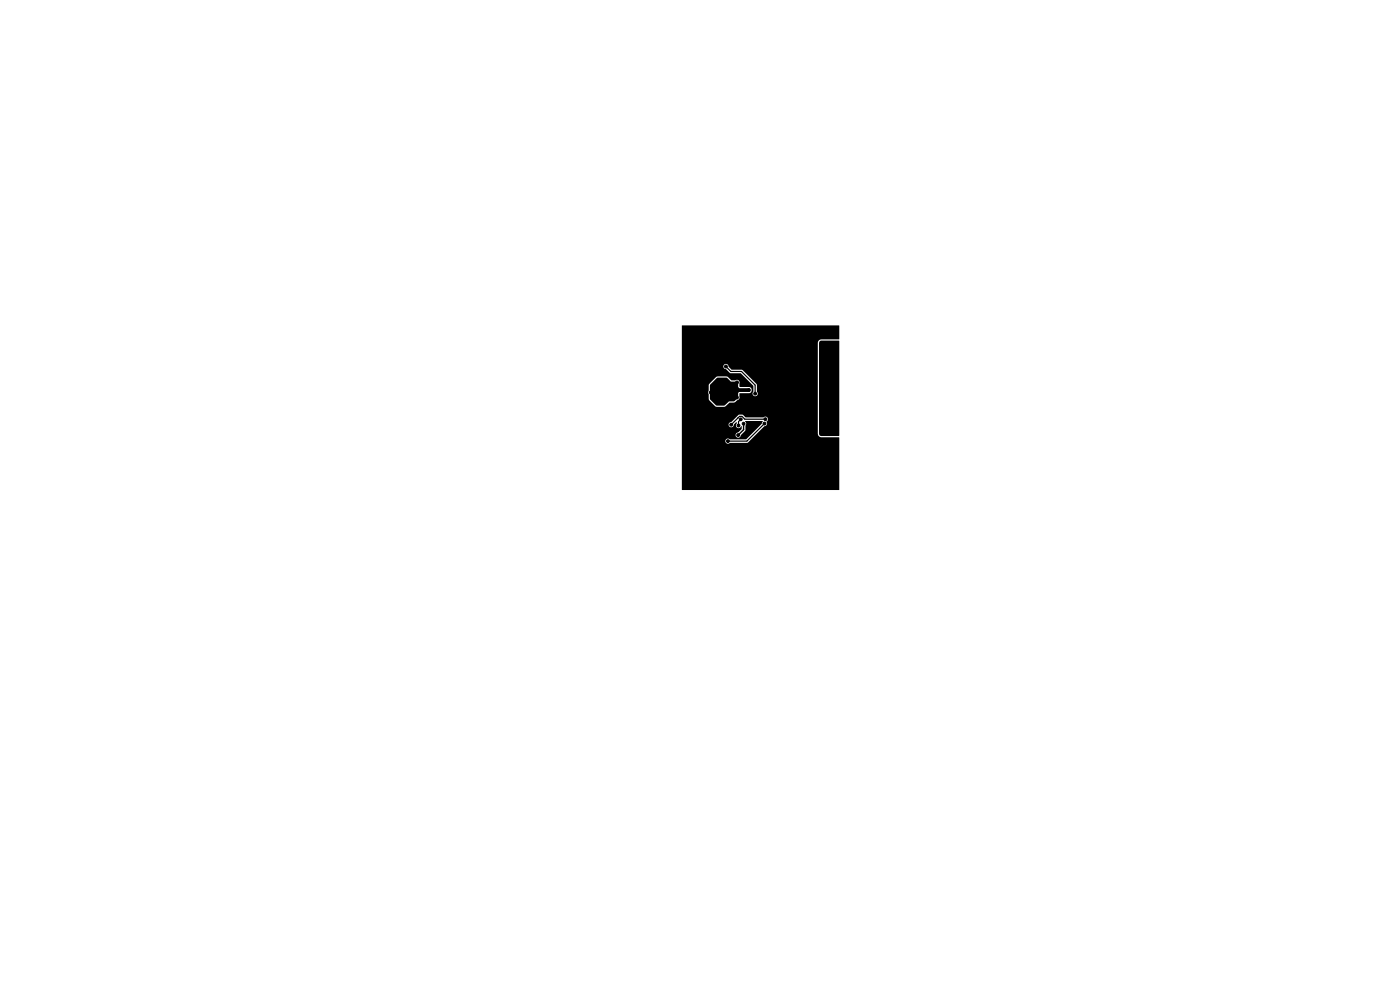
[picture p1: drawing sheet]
<svg xmlns="http://www.w3.org/2000/svg" width="297mm" height="210mm" viewBox="0 0 297 210" stroke-linecap="round" stroke-linejoin="round" font-family="sans-serif">
<g fill="#000" stroke="#000" stroke-width=".21">
<circle cx="148.8" cy="76.1" r=".3"/>
<circle cx="154" cy="77.7" r=".3"/>
<circle cx="156.3" cy="77.8" r=".3"/>
<circle cx="158.9" cy="74.8" r=".3"/>
<circle cx="159" cy="77" r=".3"/>
<circle cx="166.7" cy="79.6" r=".3"/>
<circle cx="174.3" cy="70.7" r=".3"/>
<circle cx="174.5" cy="72.7" r=".3"/>
<circle cx="174.5" cy="74.3" r=".3"/>
<circle cx="174.5" cy="73.5" r=".3"/>
<circle cx="174.5" cy="75" r=".3"/>
<circle cx="175.3" cy="72.7" r=".3"/>
<circle cx="175.3" cy="74.3" r=".3"/>
<circle cx="175.3" cy="73.5" r=".3"/>
<circle cx="175.3" cy="75" r=".3"/>
<circle cx="176" cy="72.7" r=".3"/>
<circle cx="176" cy="74.3" r=".3"/>
<circle cx="176" cy="73.5" r=".3"/>
<circle cx="176" cy="75" r=".3"/>
<circle cx="176.7" cy="72.7" r=".3"/>
<circle cx="176.7" cy="74.3" r=".3"/>
<circle cx="176.7" cy="73.5" r=".3"/>
<circle cx="176.8" cy="75" r=".3"/>
<circle cx="177.5" cy="72.7" r=".3"/>
<circle cx="177.5" cy="74.3" r=".3"/>
<circle cx="177.5" cy="73.5" r=".3"/>
<circle cx="177.5" cy="75" r=".3"/>
<circle cx="149" cy="93.8" r=".3"/>
<circle cx="150.8" cy="83.3" r=".3"/>
<circle cx="151.5" cy="94.3" r=".3"/>
<circle cx="154.3" cy="88.5" r=".3"/>
<circle cx="154.4" cy="93.6" r=".3"/>
<circle cx="155.1" cy="90.1" r=".3"/>
<circle cx="156.3" cy="84.3" r=".3"/>
<circle cx="156.4" cy="81.1" r=".3"/>
<circle cx="156.6" cy="92.3" r=".3"/>
<circle cx="156.7" cy="90.3" r=".3"/>
<circle cx="157.2" cy="89" r=".3"/>
<circle cx="157.8" cy="89.9" r=".3"/>
<circle cx="158.9" cy="82.8" r=".3"/>
<circle cx="159.1" cy="94.6" r=".3"/>
<circle cx="160.2" cy="83.5" r=".3"/>
<circle cx="161.8" cy="93.8" r=".3"/>
<circle cx="162.2" cy="89.8" r=".3"/>
<circle cx="162.4" cy="88.9" r=".3"/>
<circle cx="164.5" cy="89.4" r=".3"/>
<circle cx="166.1" cy="93.1" r=".3"/>
<circle cx="166.1" cy="99" r=".3"/>
<circle cx="166.1" cy="93.8" r=".3"/>
<circle cx="166.1" cy="92.5" r=".3"/>
<circle cx="166.1" cy="95.1" r=".3"/>
<circle cx="166.1" cy="95.8" r=".3"/>
<circle cx="166.1" cy="98.4" r=".3"/>
<circle cx="166.1" cy="94.4" r=".3"/>
<circle cx="166.1" cy="99.7" r=".3"/>
<circle cx="166.1" cy="97.7" r=".3"/>
<circle cx="166.1" cy="96.4" r=".3"/>
<circle cx="166.1" cy="97.1" r=".3"/>
<circle cx="166.7" cy="93.1" r=".3"/>
<circle cx="166.7" cy="97.7" r=".3"/>
<circle cx="166.7" cy="93.8" r=".3"/>
<circle cx="166.7" cy="97.1" r=".3"/>
<circle cx="166.7" cy="92.5" r=".3"/>
<circle cx="166.7" cy="98.4" r=".3"/>
<circle cx="166.7" cy="94.4" r=".3"/>
<circle cx="166.8" cy="96.4" r=".3"/>
<circle cx="166.8" cy="95.1" r=".3"/>
<circle cx="166.8" cy="95.8" r=".3"/>
<circle cx="166.8" cy="99" r=".3"/>
<circle cx="166.8" cy="99.7" r=".3"/>
<circle cx="167.7" cy="96.5" r=".3"/>
<circle cx="167.7" cy="97.2" r=".3"/>
<circle cx="167.7" cy="97.8" r=".3"/>
<circle cx="168.3" cy="96.5" r=".3"/>
<circle cx="168.3" cy="97.2" r=".3"/>
<circle cx="168.3" cy="97.8" r=".3"/>
<circle cx="168.4" cy="80.8" r=".3"/>
<circle cx="169" cy="96.5" r=".3"/>
<circle cx="169" cy="97.2" r=".3"/>
<circle cx="169" cy="97.8" r=".3"/>
<circle cx="170.2" cy="93.1" r=".3"/>
<circle cx="170.2" cy="93.8" r=".3"/>
<circle cx="170.2" cy="92.5" r=".3"/>
<circle cx="170.2" cy="97.1" r=".3"/>
<circle cx="170.2" cy="94.4" r=".3"/>
<circle cx="170.2" cy="96.4" r=".3"/>
<circle cx="170.2" cy="95.1" r=".3"/>
<circle cx="170.2" cy="95.8" r=".3"/>
<circle cx="170.8" cy="93.1" r=".3"/>
<circle cx="170.8" cy="97.1" r=".3"/>
<circle cx="170.8" cy="93.8" r=".3"/>
<circle cx="170.8" cy="92.5" r=".3"/>
<circle cx="170.8" cy="94.4" r=".3"/>
<circle cx="170.8" cy="96.4" r=".3"/>
<circle cx="170.8" cy="95.1" r=".3"/>
<circle cx="170.8" cy="95.8" r=".3"/>
<circle cx="171.4" cy="93.1" r=".3"/>
<circle cx="171.4" cy="93.8" r=".3"/>
<circle cx="171.4" cy="92.5" r=".3"/>
<circle cx="171.4" cy="97.1" r=".3"/>
<circle cx="171.4" cy="94.4" r=".3"/>
<circle cx="171.5" cy="96.4" r=".3"/>
<circle cx="171.5" cy="95.1" r=".3"/>
<circle cx="171.5" cy="95.8" r=".3"/>
<circle cx="172.1" cy="93.1" r=".3"/>
<circle cx="172.1" cy="92.5" r=".3"/>
<circle cx="172.1" cy="97.1" r=".3"/>
<circle cx="172.1" cy="93.8" r=".3"/>
<circle cx="172.1" cy="94.4" r=".3"/>
<circle cx="172.1" cy="96.4" r=".3"/>
<circle cx="172.1" cy="95.1" r=".3"/>
<circle cx="172.1" cy="95.8" r=".3"/>
<circle cx="174.3" cy="89" r=".3"/>
<circle cx="174.3" cy="89.8" r=".3"/>
<circle cx="175" cy="89" r=".3"/>
<circle cx="175" cy="90.5" r=".3"/>
<circle cx="175" cy="89.8" r=".3"/>
<circle cx="175.7" cy="89" r=".3"/>
<circle cx="175.7" cy="90.5" r=".3"/>
<circle cx="175.8" cy="89.8" r=".3"/>
<circle cx="176.5" cy="89" r=".3"/>
<circle cx="176.5" cy="92" r=".3"/>
<circle cx="176.5" cy="91.3" r=".3"/>
<circle cx="176.5" cy="90.5" r=".3"/>
<circle cx="176.5" cy="89.8" r=".3"/>
<circle cx="177.3" cy="89" r=".3"/>
<circle cx="177.3" cy="92" r=".3"/>
<circle cx="177.3" cy="91.3" r=".3"/>
<circle cx="177.3" cy="90.5" r=".3"/>
<circle cx="177.3" cy="89.8" r=".3"/>
<circle cx="166.1" cy="100.3" r=".3"/>
<circle cx="166.8" cy="100.3" r=".3"/>
</g>
<path d="M157.8 89.9v1.2l-1.2 1.2" fill="none" stroke="#000" stroke-width=".3"/>
<path d="M154 77.7l1 1.1h2.3l2.9 2.9v1.8M156.4 84.3h-.1M157.2 89l-.5 .4v.9M162.2 89.8l-3.7 3.8h-4.1M162.4 88.9h-4.4l-.6-.6h-.5l-1.8 1.8" fill="none" stroke="#000" stroke-width=".25"/>
<path d="M173.9 72.4l.4-.1h3.6l.1 .1v20l-.1 .1h-3.7l-.4-.4-.1-19.3zM144.7 69l33.3 .1v2.9h-3.9l-.4 .3-.2 .5v19.3l.2 .4 .4 .2 3.9 .1v11.1h-33.3v-10.3h9.2a.57 .57 0 0 0 .3 .5 .57 .57 0 0 0 .7-.1l3.7-.1 3.5-3.5a.64 .64 0 0 0 .5-1 .57 .57 0 0 0 .2-.8 .57 .57 0 0 0-.9-.1h-3.7l-.6-.5-.8-.1-1.6 1.6a.57 .57 0 0 0-.6 .6 .57 .57 0 0 0 .5 .6 .57 .57 0 0 0 .6-.7l.5-.5 .1 .4a.59 .59 0 0 0 .2 .9 .59 .59 0 0 0 .8-.4v.6l-.7 .7a.56 .56 0 0 0-.5 .6 .56 .56 0 0 0 .5 .6 .56 .56 0 0 0 .6-.6l.9-1 .1-1.1a.68 .68 0 0 0-.1-.9l3.7 .1-.2 .5-3.3 3.3h-3.4a.57 .57 0 0 0-.7-.1 .57 .57 0 0 0-.3 .5h-9.2v-10.3h5.5l.2 1.6 1.3 1.3 .3 .1h1.8l.9-.9h1.1l.6-.5a.55 .55 0 0 0 .5-.8v-.7h2.1l.3-.2 .2-.4-.1-.4-.3-.3h-2.2v-.8a.56 .56 0 0 0-.2-.6 .56 .56 0 0 0-.7 0h-.9l-.9-.8h-2.1l-1.7 1.6-.2 1.8h-5.5v-5.6h8.7l.2 .4 .4 .2 .9 .8 2.3 .1 2.6 2.6v1.3a.57 .57 0 0 0 0 .8 .57 .57 0 0 0 .8 0 .57 .57 0 0 0 0-.8l-.1-1.6-3-3-2.3-.1-.6-.6a.57 .57 0 0 0-.6-.6 .57 .57 0 0 0-.6 .5h-8.7zM150.7 81.6l1.4-1.5h2l.9 .9h1.5l.1 1.1 .3 .3h2.1l.2 .5-.3 .2h-2.1l-.2 .3v1l-.8 .7h-1.2l-.9 .9h-1.6l-1.5-1.3z" fill="#000"/>
</svg>
